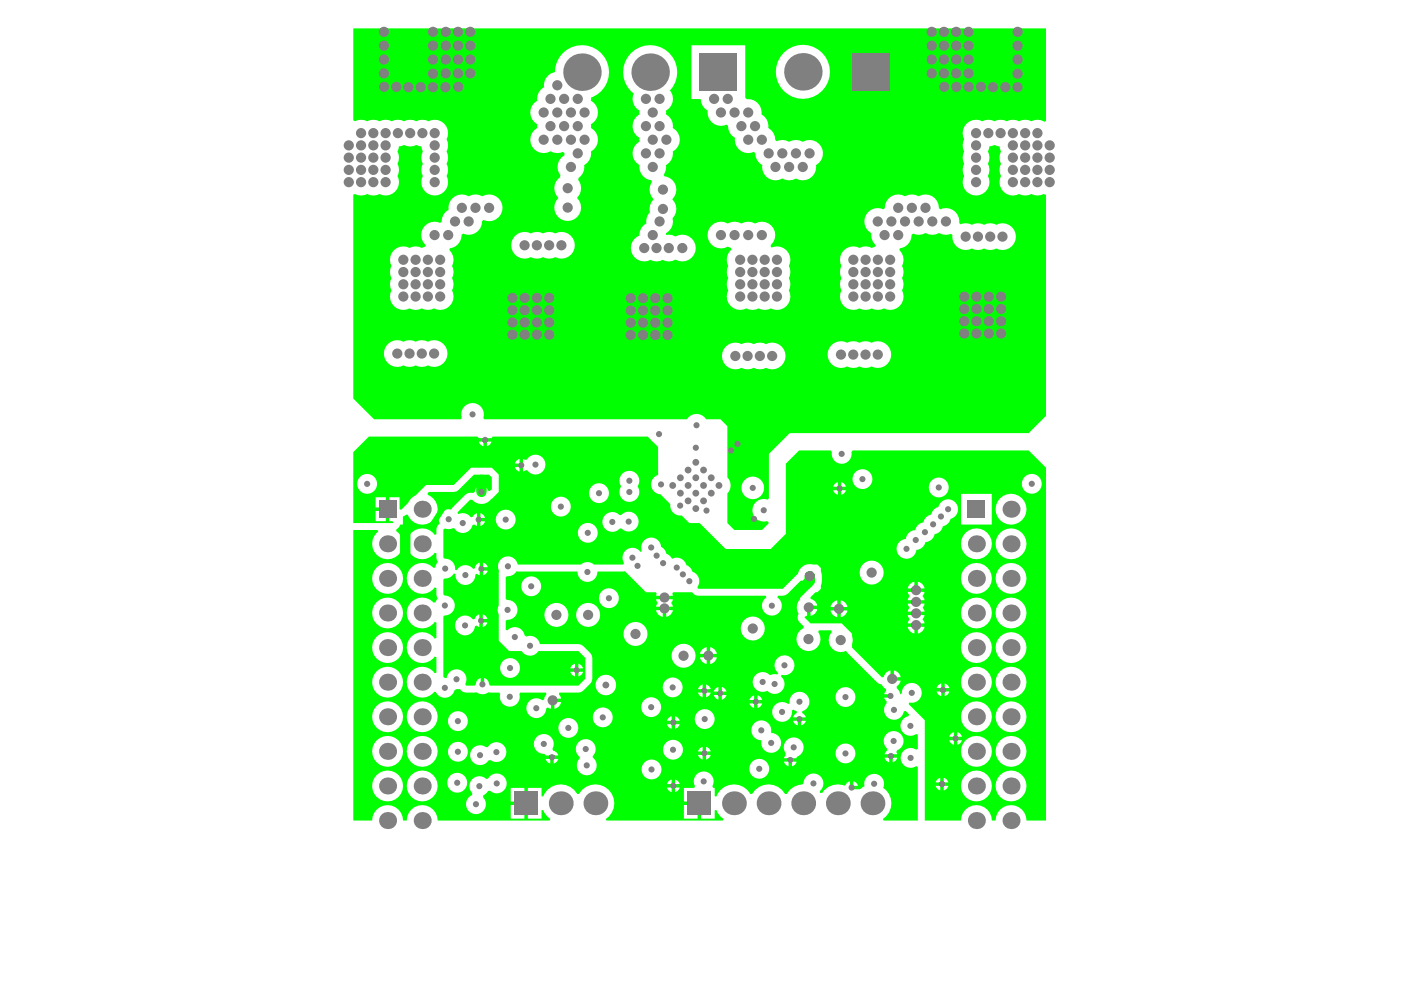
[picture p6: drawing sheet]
<svg xmlns="http://www.w3.org/2000/svg" width="297mm" height="210mm" viewBox="0 0 297 210" stroke-linecap="round" stroke-linejoin="round" font-family="sans-serif">
<g fill="#0f0">
<path d="M74.9 112.4h5.1l.2 .3a3.3 3.3 0 0 0-.3 4.9 3.3 3.3 0 0 0 4.9-.3 3.3 3.3 0 0 0-.8-4.8l.1-.3 .5-.4 .3-.6h.5v-1.7l.7-.4 .4 .1a3.3 3.3 0 0 0 5.3 1.1 3.3 3.3 0 0 0-1.1-5.4v-.3l.2-.3 5.9-.1 3.7-3.6h3.2l.6 .6v2.5l-.5 .4-.4-.1a1.25 1.25 0 0 0-1-1v1.3h-.7v-1.3h-.2a1.91 1.91 0 0 0-.9 1.4l-.3 .1-1.1 .1-.5 .3-3 3.1a2.17 2.17 0 0 0-2.2 .8 2.17 2.17 0 0 0-.3 2.3l-.4 .4-.2 .5-.1 1.3-.3 .1a3.3 3.3 0 0 0-4.9-.5 3.3 3.3 0 0 0 0 4.8 3.3 3.3 0 0 0 4.9-.5l.3 .1v1l.4 .8-.3 .4-.3 .8-.4 .1a3.3 3.3 0 0 0-4.8 0 3.3 3.3 0 0 0 .3 4.7 3.3 3.3 0 0 0 4.8-.6l.3 .2v1.4l.3 .8-.5 .8-.4 .1a3.3 3.3 0 0 0-4.7-.1 3.3 3.3 0 0 0 .2 4.8 3.3 3.3 0 0 0 4.8-.6l.3 .1v3.3l-.3 .1-.4-.4a3.3 3.3 0 0 0-4.7 .1 3.3 3.3 0 0 0 .3 4.7 3.3 3.3 0 0 0 4.8-.6l.3 .1v3.3l-.3 .1-.4-.4a3.3 3.3 0 0 0-4.7 .1 3.3 3.3 0 0 0 .3 4.7 3.3 3.3 0 0 0 4.7-.4h.3l.1 .2a2.11 2.11 0 0 0 2.1 1 2.11 2.11 0 0 0 1.8-1.6l.4-.2h.8l.6 .6 .6 .1h2.2a2.12 2.12 0 0 0 2.6 0h2.2l.2 .4a2.13 2.13 0 0 0 2.2 2.6 2.13 2.13 0 0 0 1.9-2.7l.2-.3h5.5v.4l-.3 .6-.1 .5-.4 .2a2.11 2.11 0 0 0-3.2 .8 2.11 2.11 0 0 0 1.4 2.9 2.11 2.11 0 0 0 2.6-2l.4-.2 .6 .3v-1.8h.4v-.4h1.8l-.5-.9 .1-.4h4a3.9 3.9 0 0 0 3-4.4l-.1-3.5a4.4 4.4 0 0 0-2.9-2.3h-8.2v-.2a2.09 2.09 0 0 0-2.8-1.4l-.4-.3v-.2a2.1 2.1 0 0 0-3.6-.8l-.4-.2v-1.9l.4-.2a2.11 2.11 0 0 0 2.1-2.1 2.11 2.11 0 0 0-2.2-2.1l-.3-.2v-4.6l.5-.2a2.3 2.3 0 0 0 1.9-1.1l12.7 .1a2.2 2.2 0 0 0 2.2 2.2 2.2 2.2 0 0 0 2.2-2.2l5.8-.1 4.5 4.5h2.1l.1 .3-.1 .4h3.6l-.2-.4 .2-.3h4.1l.7 .6 .5 .1h14.4l.1 .4a2.1 2.1 0 0 0-.4 3.1 2.1 2.1 0 0 0 3.1 0 2.1 2.1 0 0 0-.4-3.1l.1-.4 1.6-.1 .5-.3 2.8-2.8h.4l.2 .4 .9 .4v-1.7h.8v1.7l.1 .4-.6 .5h-.5l-1.5 1.5v.7l-.3 .5a2.52 2.52 0 0 0 0 2.6l-.1 1.2 .2 .5 1 1v.4l-.3 .1a2.54 2.54 0 0 0-.9 3.5 2.54 2.54 0 0 0 3.6 .8 2.54 2.54 0 0 0 .7-3.6l.1-.4h2.6l.2 .4-.4 .4a2.54 2.54 0 0 0 .4 3.1 2.54 2.54 0 0 0 3 .5l6.6 6.7 .9 .4 .9 1 .1 .4-.4 .7h1.3v.7h-1.3l.5 .8v.4l-.3 .4a2.11 2.11 0 0 0 1.1 3 2.11 2.11 0 0 0 2.8-1.7l.4-.1 .7 .8-.2 .4a2.11 2.11 0 0 0-1.4 2.9 2.11 2.11 0 0 0 3.1 .8l.4 .2v3l-.5 .1a2.11 2.11 0 0 0-3.1 1.8 2.11 2.11 0 0 0 3.2 1.7l.4 .2v11.4h-7.3l-.1-.4 .6-.5a4 4 0 0 0-.6-6.1 2.11 2.11 0 0 0-1.7-2.9 2.11 2.11 0 0 0-2.2 2.6l-1 .7-1.7-.1v-.3h-.4v-1.4l-.6 .4-.6 .6-.3-.2a4 4 0 0 0-4.4 1.7h-.5l.2-.5a2.11 2.11 0 0 0-.7-3.4 2.11 2.11 0 0 0-2.9 1.9l-.4 .2-.7 .1a4 4 0 0 0-2.5 1.9h-.4a4 4 0 0 0-6.9 0h-.4a4 4 0 0 0-3.8-2 4 4 0 0 0-3.4 2.6l-.4-.1v-1.8h-.3l-.2-.3 .2-.5a2.11 2.11 0 0 0-2.3-2.6 2.11 2.11 0 0 0-1.6 3.1l-.1 .3h-2.2v2.9h3.3v.4h.3v3.3h2.9v-1.8l.4-.1 .9 1.4 .6 .5-.1 .4h-24.7l-.1-.4 .6-.5a4 4 0 0 0-.4-6 4 4 0 0 0-6 1.2h-.3a4 4 0 0 0-3.8-2 4 4 0 0 0-3.4 2.6l-.4-.1v-1.8h-2.9v6.6h2.9v-1.8l.4-.1 .9 1.4 .6 .5-.2 .4h-23.7l-.1-.9a3.3 3.3 0 0 0-3.6-2.4 3.3 3.3 0 0 0-2.9 3.3h-.7l-.2-.9a3.3 3.3 0 0 0-3.6-2.4 3.3 3.3 0 0 0-2.8 3.3h-4zM78.9 122.6a3.3 3.3 0 0 0 6.6 0 3.3 3.3 0 0 0-6.6 0zM110.5 124.3a2.11 2.11 0 0 0 4.2 0 2.11 2.11 0 0 0-4.2 0zM139.1 127.1l.4 .7-.4 .8h3.6l-.4-.8 .4-.7zM127 126.8a2.11 2.11 0 0 0 4.2 0 2.11 2.11 0 0 0-4.2 0zM141.2 129.4v1.4a1.66 1.66 0 0 0 1.5-1.4zM139.1 129.4a1.66 1.66 0 0 0 1.4 1.4v-1.4zM122.1 130.4a2.55 2.55 0 0 0 5.1 0 2.55 2.55 0 0 0-5.1 0zM115.4 130.4a2.55 2.55 0 0 0 5.1 0 2.55 2.55 0 0 0-5.1 0zM78.9 130a3.3 3.3 0 0 0 6.6 0 3.3 3.3 0 0 0-6.6 0zM157.1 133.3a2.55 2.55 0 0 0 5.1 0 2.55 2.55 0 0 0-5.1 0zM132.2 134.4a2.55 2.55 0 0 0 5.1 0 2.55 2.55 0 0 0-5.1 0zM150.6 137.2v1.4h1.4a1.66 1.66 0 0 0-1.4-1.4zM148.9 137.7l-.5 .9h1.4v-1.4zM78.9 137.3a3.3 3.3 0 0 0 6.6 0 3.3 3.3 0 0 0-6.6 0zM150.6 139.4v1.4a1.66 1.66 0 0 0 1.4-1.4zM148.4 139.4a1.66 1.66 0 0 0 1.4 1.4v-1.4zM142.4 139a2.55 2.55 0 0 0 5.1 0 2.55 2.55 0 0 0-5.1 0zM160.2 143.1a2.16 2.16 0 0 0-.2 2.8 2.16 2.16 0 0 0 2.7 .6 2.1 2.1 0 0 0 3.1-.1 2.1 2.1 0 0 0-.3-3l.2-.3a2.11 2.11 0 0 0 2.7-2.2 2.11 2.11 0 0 0-3-1.7 2.11 2.11 0 0 0-.4 3.5l-.2 .3a2.02 2.02 0 0 0-1.6 .2 2.1 2.1 0 0 0-3-.1zM149.7 145.1v1h1a1.25 1.25 0 0 0-1-1zM148.3 145.5l-.3 .6h1v-1zM153 145.7v.9h1a1.25 1.25 0 0 0-1-.9zM151.7 146l-.4 .6h1v-.9zM126.3 145.2a2.19 2.19 0 0 0 4.3 0 2.19 2.19 0 0 0-4.3 0zM149.7 146.8v1a1.25 1.25 0 0 0 1-1zM148 146.8a1.25 1.25 0 0 0 1 1v-1zM140.5 145.7a2.11 2.11 0 0 0 4.2 0 2.11 2.11 0 0 0-4.2 0zM78.9 144.6a3.3 3.3 0 0 0 6.6 0 3.3 3.3 0 0 0-6.6 0zM153 147.4v.9a1.25 1.25 0 0 0 1-.9zM151.3 147.4a1.25 1.25 0 0 0 1 .9v-.9zM160.6 147.4v1h1a1.25 1.25 0 0 0-1-1zM159.3 147.8l-.4 .6h1v-1zM164.3 149.5a2.11 2.11 0 0 0 .8 3.4 2.11 2.11 0 0 0 2.8-2.3l.3-.2 .7 .4v.4l-.4 .3-.3 .6h2.6l-.3-.6-.4-.3v-.4a2.11 2.11 0 0 0 1.5-2.5 2.11 2.11 0 0 0-2.5-1.6 2.11 2.11 0 0 0-1.7 2.4l-.3 .2a2.08 2.08 0 0 0-2.8 .2zM177.1 147.8a2.15 2.15 0 0 0 4.3 0 2.15 2.15 0 0 0-4.3 0zM160.6 149.1v1a1.25 1.25 0 0 0 1-1zM158.9 149.1a1.25 1.25 0 0 0 1 1v-1zM117.5 148.9v1.4a1.66 1.66 0 0 0 1.5-1.4zM135.9 149.9a2.15 2.15 0 0 0 4.3 0 2.15 2.15 0 0 0-4.3 0zM143.1 151.8v1h1a1.25 1.25 0 0 0-1-1zM141.8 152.2l-.4 .6h1v-1zM169.9 152.8v1a1.25 1.25 0 0 0 .9-1zM168.2 152.8a1.25 1.25 0 0 0 .9 1v-1zM125.7 152.1a2.11 2.11 0 0 0 4.2 0 2.11 2.11 0 0 0-4.2 0zM143.1 153.6v.9a1.25 1.25 0 0 0 1-.9zM141.4 153.6a1.25 1.25 0 0 0 1 .9v-.9zM147.3 152.5a2.11 2.11 0 0 0 4.2 0 2.11 2.11 0 0 0-4.2 0zM95 152.9a2.11 2.11 0 0 0 4.2 0 2.11 2.11 0 0 0-4.2 0zM86.2 152a3.3 3.3 0 0 0 6.6 0 3.3 3.3 0 0 0-6.6 0zM78.9 152a3.3 3.3 0 0 0 6.6 0 3.3 3.3 0 0 0-6.6 0zM118.4 154.3a2.11 2.11 0 0 0 4.2 0 2.11 2.11 0 0 0-4.2 0zM100.3 158.6a2.11 2.11 0 0 0 .1 3.2 2.11 2.11 0 0 0 3.1-.5l.4-.1a2.13 2.13 0 0 0 3-.4 2.13 2.13 0 0 0-.5-3 2.13 2.13 0 0 0-3 .6h-.4a2.08 2.08 0 0 0-2.7 .2zM149.7 158.4v.9h1a1.25 1.25 0 0 0-1-.9zM148.3 158.7l-.3 .6h1v-.9zM159.9 153.4a2.12 2.12 0 0 0-.4 2.3 2.12 2.12 0 0 0 1.9 1.3 2.13 2.13 0 0 0 1.7 2.6 2.13 2.13 0 0 0 2.5-1.9 2.13 2.13 0 0 0-2.1-2.3 2.15 2.15 0 0 0-1-2.4 2.15 2.15 0 0 0-2.6 .4zM188 155.6a2.09 2.09 0 0 0 .1 3.1v.5l-.5 .7h2.6l-.2-.4 .2-.4a2.11 2.11 0 0 0 1-3.1 2.11 2.11 0 0 0-3.2-.4zM113.8 156.2a2.13 2.13 0 0 0-.4 2.4 2.13 2.13 0 0 0 2.1 1.3l.2 .3h2.7a1.26 1.26 0 0 0-1.1-1l-.2-.4a2.11 2.11 0 0 0-.5-2.7 2.11 2.11 0 0 0-2.8 .1zM166.8 157a2.07 2.07 0 0 0-.2 2.7v.4l-.4 .7h2.7v-.2a2.16 2.16 0 0 0 1.4-2.6 2.16 2.16 0 0 0-2.6-1.6zM149.7 160.1v.9a1.25 1.25 0 0 0 1-.9zM148 160.1a1.25 1.25 0 0 0 1 .9v-.9zM140.6 159a2.11 2.11 0 0 0 4.2 0 2.11 2.11 0 0 0-4.2 0zM95 159.4a2.11 2.11 0 0 0 4.2 0 2.11 2.11 0 0 0-4.2 0zM189.3 160.6v1a1.25 1.25 0 0 0 .9-1zM187.6 160.6a1.25 1.25 0 0 0 .9 1v-1zM177.1 159.7a2.15 2.15 0 0 0 4.3 0 2.15 2.15 0 0 0-4.3 0zM117.4 160.9v1a1.25 1.25 0 0 0 1-1zM115.7 160.9a1.25 1.25 0 0 0 1 1v-1zM167.9 161.5v1a1.25 1.25 0 0 0 1-1zM166.2 161.5a1.25 1.25 0 0 0 1 1v-1zM86.2 159.3a3.3 3.3 0 0 0 6.6 0 3.3 3.3 0 0 0-6.6 0zM78.9 159.3a3.3 3.3 0 0 0 6.6 0 3.3 3.3 0 0 0-6.6 0zM122.7 157.3a2.08 2.08 0 0 0 .2 3.2v.3a2.11 2.11 0 0 0 .1 3 2.11 2.11 0 0 0 3-.2 2.11 2.11 0 0 0-.3-3v-.3a2.11 2.11 0 0 0 0-3 2.11 2.11 0 0 0-3 0zM158.9 163a2.11 2.11 0 0 0 4.2 0 2.11 2.11 0 0 0-4.2 0zM100.1 165.2a2.11 2.11 0 0 0 0 3v.4a2.11 2.11 0 0 0-1 3 2.11 2.11 0 0 0 3.1 .6 2.11 2.11 0 0 0 .2-3.2l.1-.4 .6-.4 .4-.5h.4a2.11 2.11 0 0 0 3.1-.3 2.11 2.11 0 0 0-.5-3.1 2.11 2.11 0 0 0-3 .8h-.4a2.1 2.1 0 0 0-3 .1zM136 163.1a2.11 2.11 0 0 0 4.2 0 2.11 2.11 0 0 0-4.2 0zM143.1 165.3v.9h1a1.25 1.25 0 0 0-1-.9zM141.8 165.6l-.4 .6h1v-.9zM180.9 165.6v1h1a1.25 1.25 0 0 0-1-1zM143.1 167v.9a1.25 1.25 0 0 0 1-.9zM141.4 167a1.25 1.25 0 0 0 1 .9v-.9zM94.8 166a2.11 2.11 0 0 0 4.2 0 2.11 2.11 0 0 0-4.2 0zM86.2 166.6a3.3 3.3 0 0 0 6.6 0 3.3 3.3 0 0 0-6.6 0zM78.9 166.6a3.3 3.3 0 0 0 6.6 0 3.3 3.3 0 0 0-6.6 0zM108.3 167v2.9h2.9v-2.9zM145 170.7v2.9h2.9v-2.9zM108.3 170.7v2.9h2.9v-2.9z"/>
<path d="M74.9 95.9l3.3-3.3h23.1l.2 .3h2.7l.3-.3h32.8l2.2 2.2v5.9l-.4 .2a2.1 2.1 0 0 0-1 2.3 2.1 2.1 0 0 0 1.9 1.6l2.1 2.1v.3a2.09 2.09 0 0 0 2.4 2.1l1.6 1.6h2.2l5.5 5.5h9.6l3.2-3.2v-14.9l2.8-2.8h6.7l.3 .4-.1 .3a2.11 2.11 0 0 0 2.3 2.1 2.11 2.11 0 0 0 1.9-2.4l.3-.4h37.3l3.7 3.7v74.8h-4.2l-.1-.9a3.3 3.3 0 0 0-3.6-2.4 3.3 3.3 0 0 0-2.8 3.3h-.8l-.1-.9a3.3 3.3 0 0 0-3.6-2.4 3.3 3.3 0 0 0-2.9 3.3h-7.6v-21.3l-3.5-3.4 .2-.3a2.11 2.11 0 0 0 2.6-1.8 2.11 2.11 0 0 0-2-2.4 2.11 2.11 0 0 0-2.2 2.2l-.3 .2-.3-.7-.5-.6v-.4l.4-.2 .4-1h-1.7v-.4h-.4v-1.7a1.65 1.65 0 0 0-1.4 1.3l-.4 .1-6.3-6.3 .1-1.6-.1-1.3-2.3-2.2h-6.6l-1.2-1.3 .5-.3v-1.8h.4v-.4h1.8l-.5-.9-.9-.5-.1-.3 1.1-1.1h.4l.7-.8 .3-1.6-.3-2.8-.7-.7h-.9a2.55 2.55 0 0 0-3.2 1.9l-3.2 3.2h-18l-.2-.3 .2-.2a2.09 2.09 0 0 0-1.2-3.1 2.17 2.17 0 0 0-1.3-1.4 2.11 2.11 0 0 0-3-1.3 1.93 1.93 0 0 0-1.2-1.1 1.98 1.98 0 0 0-1.1-1.5 2.1 2.1 0 0 0-2.6-1.9 2.1 2.1 0 0 0-1.5 2.8l-.3 .2-.2-.2a2.11 2.11 0 0 0-2.8-.2 2.11 2.11 0 0 0-.5 2.8l-.2 .3h-6.2a2.07 2.07 0 0 0-2.7 0h-13.4l-.1-.2a2.11 2.11 0 0 0-2.8-1.4 2.11 2.11 0 0 0-1.1 3l-.1 7.2a2.02 2.02 0 0 0 0 2v5.5l2.2 2.2h2.7l.3 .4a2.11 2.11 0 0 0 3.3-.4h8.4l1.5 1.5v4.4l-1.5 1.5h-18.7l-.6-1.3-.6-.3v1.3h-.8v-1.3a1.34 1.34 0 0 0-1 1.3l-.3 .3h-1.8l-.2-.4 .2-.4a2.11 2.11 0 0 0-1.6-2.7 2.11 2.11 0 0 0-2.5 1.9l-.4-.1-.3-.2v-12.8l.3-.2a2.11 2.11 0 0 0 2.1-2.1 2.11 2.11 0 0 0-2.1-2.1l-.3-.3v-3.1l.4-.2a2.11 2.11 0 0 0 1.8-1.1l.4 .1v.2a2.11 2.11 0 0 0 2.1 2.1 2.11 2.11 0 0 0 2.1-2.2l.3-.1 .6 .3v-2.7a1.3 1.3 0 0 0-1 1.2l-.4 .1-.1-.2a2.11 2.11 0 0 0-3.4 .5l-.3-.1v-.2a2.09 2.09 0 0 0-2.2-2.1l-.3-.3v-5.9l.4-.3 .7 .2 1.2-.2a2.11 2.11 0 0 0 2.1 1 2.11 2.11 0 0 0 1.8-1.7l.4-.1 .5 .3v-2.7l-.6 .4-.3 .4-.4 .1-.2-.3a2.19 2.19 0 0 0-2.4-.4l-.2-.3 2.7-2.8 .6 .2a2.7 2.7 0 0 0 4-.3l1.4-1.5v-3.7l-1.4-1.4h-4.4l-3.7 3.6h-5.9l-2.2 2.2a2.91 2.91 0 0 0-1.5 1.6l-1.5 1.5-.4-.1v-2.6h-2.2v5.1h.7l.2 .4h-8.5zM103.2 93.6v1a1.25 1.25 0 0 0 1-1zM101.5 93.6a1.25 1.25 0 0 0 1 1v-1zM110.9 97.3v2.7l.6-.3 .4 .1a2.11 2.11 0 0 0 3.1 .2 2.11 2.11 0 0 0-.2-3.2 2.11 2.11 0 0 0-3.1 .7h-.4zM109.5 97.7l-.3 .6h1v-1zM109.2 99a1.25 1.25 0 0 0 1 1v-1zM178.4 102.2v1h.9a1.25 1.25 0 0 0-.9-1zM177 102.6l-.3 .6h.9v-1zM180.7 101.6a2.15 2.15 0 0 0 4.3 0 2.15 2.15 0 0 0-4.3 0zM216.6 102.6a2.15 2.15 0 0 0 4.3 0 2.15 2.15 0 0 0-4.3 0zM75.7 102.6a2.15 2.15 0 0 0 4.3 0 2.15 2.15 0 0 0-4.3 0zM178.4 103.9v1a1.25 1.25 0 0 0 .9-1zM176.7 103.9a1.25 1.25 0 0 0 .9 1v-1zM196.9 103.4a2.11 2.11 0 0 0 4.2 0 2.11 2.11 0 0 0-4.2 0zM131.9 100.4a2.07 2.07 0 0 0-.2 2.7 2.1 2.1 0 0 0 1.7 3.3 2.1 2.1 0 0 0 1.8-3.3 2.1 2.1 0 0 0-.4-2.8 2.1 2.1 0 0 0-2.9 .1zM124.9 104.6a2.11 2.11 0 0 0 4.2 0 2.11 2.11 0 0 0-4.2 0zM79.6 105.4v2.2h2.2v-2.2zM128.3 109.2a2.11 2.11 0 0 0 .1 3 2.11 2.11 0 0 0 3-.2h.4a2.11 2.11 0 0 0 3 .1 2.11 2.11 0 0 0-.1-3 2.11 2.11 0 0 0-3 .1h-.4a2.1 2.1 0 0 0-3 0zM116.8 107.4a2.11 2.11 0 0 0 4.2 0 2.11 2.11 0 0 0-4.2 0zM101.9 108.8v1h.9a1.25 1.25 0 0 0-.9-1zM79.6 108.3v2.2h2.2v-2.2zM203.8 104.7v6.5h6.5v-6.5zM211.1 108a3.3 3.3 0 0 0 6.5 0 3.3 3.3 0 0 0-6.5 0zM101.9 110.5v1a1.25 1.25 0 0 0 .9-1zM105.1 110.2a2.11 2.11 0 0 0 4.2 0 2.11 2.11 0 0 0-4.2 0zM122.5 113a2.11 2.11 0 0 0 4.2 0 2.11 2.11 0 0 0-4.2 0zM190.7 114.9a2.11 2.11 0 0 0 .6 3.4 2.11 2.11 0 0 0 3-1.7 2.05 2.05 0 0 0 1.9-1.7 2.05 2.05 0 0 0 2-1.7 2.03 2.03 0 0 0 1.7-1.6 2.1 2.1 0 0 0 1.7-1.6 2.12 2.12 0 0 0 .9-3.6 2.12 2.12 0 0 0-3.5 1.1 2.07 2.07 0 0 0-1.6 1.6 2.03 2.03 0 0 0-1.6 1.7 2.03 2.03 0 0 0-1.8 1.6 2.05 2.05 0 0 0-1.9 1.9l-1 .2zM211.1 115.3a3.3 3.3 0 0 0 6.5 0 3.3 3.3 0 0 0-6.5 0zM203.7 115.3a3.3 3.3 0 0 0 6.6 0 3.3 3.3 0 0 0-6.6 0zM102.4 119.3v1h1a1.25 1.25 0 0 0-1-1zM102.4 121v1a1.25 1.25 0 0 0 1-1zM182.3 121.4a2.55 2.55 0 0 0 5.1 0 2.55 2.55 0 0 0-5.1 0zM194.6 123.4v1.4h1.4a1.66 1.66 0 0 0-1.4-1.4zM192.9 123.8l-.4 1h1.4v-1.4zM211.1 122.6a3.3 3.3 0 0 0 6.5 0 3.3 3.3 0 0 0-6.5 0zM203.7 122.6a3.3 3.3 0 0 0 6.6 0 3.3 3.3 0 0 0-6.6 0zM192.5 125.5l.4 .9-.4 .9h3.5l-.4-.9 .4-.9zM178.3 127.3v1.4h1.4a1.66 1.66 0 0 0-1.4-1.4zM176.6 127.8l-.5 .9h1.4v-1.4zM192.5 128l.4 .8-.4 .9h3.5l-.4-.9 .4-.8zM171.9 129.2v1.4a1.66 1.66 0 0 0 1.4-1.4zM178.3 129.4v1.5a1.66 1.66 0 0 0 1.4-1.5zM176.1 129.4a1.66 1.66 0 0 0 1.4 1.5v-1.5zM102.4 130.3v.9h.9a1.25 1.25 0 0 0-.9-.9zM97.1 131.1a2.14 2.14 0 0 0 .7 3.5 2.14 2.14 0 0 0 3-1.9l.3-.1 .5 .3v-2.6a1.25 1.25 0 0 0-.9 .9l-.4 .1a2.08 2.08 0 0 0-3.2-.2zM192.5 130.4l.4 .9-.4 .9h3.5l-.4-.9 .4-.9zM102.4 132v.9a1.25 1.25 0 0 0 .9-.9zM211.1 130a3.3 3.3 0 0 0 6.5 0 3.3 3.3 0 0 0-6.5 0zM203.7 130a3.3 3.3 0 0 0 6.6 0 3.3 3.3 0 0 0-6.6 0zM194.6 132.9v1.4a1.66 1.66 0 0 0 1.4-1.4zM192.5 132.9a1.66 1.66 0 0 0 1.4 1.4v-1.4zM211.1 137.3a3.3 3.3 0 0 0 6.5 0 3.3 3.3 0 0 0-6.5 0zM203.7 137.3a3.3 3.3 0 0 0 6.6 0 3.3 3.3 0 0 0-6.6 0zM122.6 140.7v1h1a1.25 1.25 0 0 0-1-1zM121.3 141.1l-.4 .6h1v-1zM122.6 142.4v1a1.25 1.25 0 0 0 1-1zM120.9 142.4a1.25 1.25 0 0 0 1 1v-1zM189.5 142.2v1.4h1.4a1.66 1.66 0 0 0-1.4-1.4zM106 141.6a2.15 2.15 0 0 0 4.3 0 2.15 2.15 0 0 0-4.3 0zM200.3 144.9v1h1a1.25 1.25 0 0 0-1-1zM198.9 145.3l-.3 .6h1v-1zM200.3 146.6v1a1.25 1.25 0 0 0 1-1zM198.6 146.6a1.25 1.25 0 0 0 1 1v-1zM211.1 144.6a3.3 3.3 0 0 0 6.5 0 3.3 3.3 0 0 0-6.5 0zM203.7 144.6a3.3 3.3 0 0 0 6.6 0 3.3 3.3 0 0 0-6.6 0zM211.1 152a3.3 3.3 0 0 0 6.5 0 3.3 3.3 0 0 0-6.5 0zM203.7 152a3.3 3.3 0 0 0 6.6 0 3.3 3.3 0 0 0-6.6 0zM203 155.2v1h.9a1.25 1.25 0 0 0-.9-1zM201.6 155.6l-.3 .6h.9v-1zM203 156.9v1a1.25 1.25 0 0 0 .9-1zM201.3 156.9a1.25 1.25 0 0 0 .9 1v-1zM211.1 159.3a3.3 3.3 0 0 0 6.5 0 3.3 3.3 0 0 0-6.5 0zM203.7 159.3a3.3 3.3 0 0 0 6.6 0 3.3 3.3 0 0 0-6.6 0zM200.1 164.9v1h1a1.25 1.25 0 0 0-1-1zM198.7 165.3l-.3 .6h.9v-1zM200.1 166.6v1a1.25 1.25 0 0 0 1-1zM198.4 166.6a1.25 1.25 0 0 0 .9 1v-1zM211.1 166.6a3.3 3.3 0 0 0 6.5 0 3.3 3.3 0 0 0-6.5 0zM203.7 166.6a3.3 3.3 0 0 0 6.6 0 3.3 3.3 0 0 0-6.6 0z"/>
<path d="M74.9 6h146.9v19.7l-.4 .1a2.75 2.75 0 0 0-2.7-.1 2.72 2.72 0 0 0-2.6 0 2.72 2.72 0 0 0-2.7 0 2.72 2.72 0 0 0-2.6 0 2.72 2.72 0 0 0-2.6 0 2.82 2.82 0 0 0-3.3 .5 2.82 2.82 0 0 0-.5 3.3 2.72 2.72 0 0 0 0 2.6 2.71 2.71 0 0 0 0 2.6 2.71 2.71 0 0 0 0 2.6 2.83 2.83 0 0 0 2.5 4.2 2.83 2.83 0 0 0 2.6-4.2 2.71 2.71 0 0 0 0-2.6 2.71 2.71 0 0 0 0-2.6l.3-1.1 1-.3 1.1 .3 .3 1.1a2.71 2.71 0 0 0 0 2.6 2.71 2.71 0 0 0 0 2.6 2.82 2.82 0 0 0 .5 3.3 2.82 2.82 0 0 0 3.4 .5 2.73 2.73 0 0 0 2.6 0 2.73 2.73 0 0 0 2.6 0l.5 .2v46.9l-3.7 3.6h-50.7l-4.4 4.4v9.5l-.3 .2a2.39 2.39 0 0 0-3.2 2.2 2.39 2.39 0 0 0 3.1 2.4l.3 .2 .1 .3-1.4 1.4h-5.9l-1.5-1.5v-6.3a2.45 2.45 0 0 0 0-3.4v-10.8l-1.5-1.5h-3a2.39 2.39 0 0 0-4.1 0h-42.9l-.2-.3a2.39 2.39 0 0 0-2.3-3.2 2.39 2.39 0 0 0-2.3 3.2l-.2 .3h-18.4l-4.4-4.4v-43.2l.4-.2a2.73 2.73 0 0 0 2.6 0 2.73 2.73 0 0 0 2.6 0 2.82 2.82 0 0 0 3.3-.5 2.82 2.82 0 0 0 .5-3.3 2.72 2.72 0 0 0 0-2.6 2.72 2.72 0 0 0 0-2.6l.3-1.1 1.1-.3a2.73 2.73 0 0 0 2.6 0l1 .3 .4 1.1a2.71 2.71 0 0 0 0 2.6 2.71 2.71 0 0 0 0 2.6 2.83 2.83 0 0 0 2.5 4.2 2.83 2.83 0 0 0 2.5-4.2 2.71 2.71 0 0 0 0-2.6 2.71 2.71 0 0 0 0-2.6 2.72 2.72 0 0 0 0-2.6 2.82 2.82 0 0 0-.5-3.3 2.82 2.82 0 0 0-3.3-.5 2.72 2.72 0 0 0-2.6 0 2.72 2.72 0 0 0-2.6 0 2.72 2.72 0 0 0-2.6 0 2.72 2.72 0 0 0-2.6 0 2.72 2.72 0 0 0-2.6 0 2.72 2.72 0 0 0-2.6 0l-.4-.2zM164.5 15.2a5.8 5.8 0 0 0 11.5 0 5.8 5.8 0 0 0-11.5 0zM146.6 9.6v11.4h2a2.79 2.79 0 0 0 1.5 2.5 2.8 2.8 0 0 0 3.9 2.9l.4 .3a2.78 2.78 0 0 0 1.4 2.5 2.8 2.8 0 0 0 4 3l.3 .2a2.78 2.78 0 0 0 1.5 2.6 2.84 2.84 0 0 0 1.3 2.8 2.84 2.84 0 0 0 3 .1 3 3 0 0 0 2.9 0 2.9 2.9 0 0 0 3-.2 2.9 2.9 0 0 0 1.3-2.7 2.85 2.85 0 0 0 1-3.9 2.85 2.85 0 0 0-3.9-1 3 3 0 0 0-2.9 0 2.74 2.74 0 0 0-2.6-.2l-.3-.2a2.78 2.78 0 0 0-1.5-2.6 2.75 2.75 0 0 0-1.5-2.9 2.78 2.78 0 0 0-3-3.2l-.4-.3v-11.1zM184.1 44.9a2.82 2.82 0 0 0 .7 4.5 2.66 2.66 0 0 0 .9 2.6l-.1 .3-.8 .3a2.72 2.72 0 0 0-2.6 0 2.82 2.82 0 0 0-3.3 .5 2.82 2.82 0 0 0-.5 3.3 2.72 2.72 0 0 0 0 2.6 2.71 2.71 0 0 0 0 2.6 2.82 2.82 0 0 0 .5 3.3 2.82 2.82 0 0 0 3.3 .5 2.73 2.73 0 0 0 2.6 0 2.73 2.73 0 0 0 2.6 0 2.82 2.82 0 0 0 3.3-.5 2.82 2.82 0 0 0 .5-3.3 2.71 2.71 0 0 0 0-2.6 2.72 2.72 0 0 0 0-2.6 2.78 2.78 0 0 0-.5-3.4l.1-.4a2.78 2.78 0 0 0 2.5-2.8l.3-.3a2.96 2.96 0 0 0 2.6-.1 3 3 0 0 0 2.9 0 2.72 2.72 0 0 0 2.5 .2l.3 .2a2.81 2.81 0 0 0 4.1 2.9 2.72 2.72 0 0 0 2.6 0 2.72 2.72 0 0 0 2.6 0 2.83 2.83 0 0 0 4.2-2.5 2.83 2.83 0 0 0-4.2-2.5 2.72 2.72 0 0 0-2.6 0 2.72 2.72 0 0 0-2.6 0 2.64 2.64 0 0 0-2.3-.1l-.3-.3a2.8 2.8 0 0 0-4-2.9l-.3-.3a2.86 2.86 0 0 0-4.3-2.5 3 3 0 0 0-2.9 0 2.84 2.84 0 0 0-4.3 2.5l-.3 .3a2.76 2.76 0 0 0-3.2 .5zM83.5 53.1a2.81 2.81 0 0 0-.5 3.3 2.72 2.72 0 0 0 0 2.6 2.71 2.71 0 0 0 0 2.6 2.82 2.82 0 0 0 .5 3.3 2.82 2.82 0 0 0 3.3 .5 2.73 2.73 0 0 0 2.6 0 2.73 2.73 0 0 0 2.6 0 2.82 2.82 0 0 0 3.3-.5 2.82 2.82 0 0 0 .5-3.3 2.72 2.72 0 0 0 0-2.6 2.72 2.72 0 0 0 0-2.6 2.78 2.78 0 0 0-.5-3.4l.1-.4a2.78 2.78 0 0 0 2.5-2.8l.3-.3a2.81 2.81 0 0 0 4-2.6l.3-.3a2.84 2.84 0 0 0 4-2.7 2.84 2.84 0 0 0-4.3-2.3 3 3 0 0 0-2.9 0 2.9 2.9 0 0 0-3 .1 2.9 2.9 0 0 0-1.2 2.8 2.81 2.81 0 0 0-1.5 2.5l-.3 .3a2.82 2.82 0 0 0-3.5 1 2.82 2.82 0 0 0 .5 3.7l-.1 .3-.8 .3a2.73 2.73 0 0 0-2.6 0 2.8 2.8 0 0 0-3.3 .5zM119.3 11.3a5.7 5.7 0 0 0-1.6 4 2.92 2.92 0 0 0-2.4 3.2 3.1 3.1 0 0 0-1.5 2.9 2.83 2.83 0 0 0 .1 4.9v.8a2.85 2.85 0 0 0-1.1 3.9 2.85 2.85 0 0 0 3.9 1.1 2.74 2.74 0 0 0 2.6 .1l.4 .2v.5a2.79 2.79 0 0 0-.9 4.2l-.1 .5a2.9 2.9 0 0 0-.4 4.4 2.86 2.86 0 0 0 .1 4.1 2.86 2.86 0 0 0 4.1-.1 2.86 2.86 0 0 0-.1-4.1 2.79 2.79 0 0 0 .2-3.7l.1-.5a3 3 0 0 0 1.2-2.7 3.1 3.1 0 0 0 1.5-2.9 2.83 2.83 0 0 0-.1-5v-.8a2.82 2.82 0 0 0 0-4.9v-.7a5.7 5.7 0 0 0 2.9-8.5 5.7 5.7 0 0 0-8.9-.9zM150.8 47.8a2.86 2.86 0 0 0-.2 3.8 2.86 2.86 0 0 0 3.7 .7l.7 .3 .1 .3a2.76 2.76 0 0 0-.7 3.5 2.72 2.72 0 0 0 0 2.6 2.71 2.71 0 0 0 0 2.6 2.82 2.82 0 0 0 .5 3.3 2.82 2.82 0 0 0 3.3 .5 2.73 2.73 0 0 0 2.6 0 2.73 2.73 0 0 0 2.6 0 2.82 2.82 0 0 0 3.3-.5 2.82 2.82 0 0 0 .5-3.3 2.71 2.71 0 0 0 0-2.6 2.72 2.72 0 0 0 0-2.6 2.81 2.81 0 0 0-.4-3.2 2.81 2.81 0 0 0-3.2-.7l-.2-.1v-.5a2.85 2.85 0 0 0 .4-3.8 2.85 2.85 0 0 0-3.7-.7 3 3 0 0 0-2.9 0 3 3 0 0 0-2.9 0 2.85 2.85 0 0 0-3.5 .4zM109.2 50a2.83 2.83 0 0 0-.3 3.7 2.83 2.83 0 0 0 3.6 .8 2.73 2.73 0 0 0 2.6 0 2.72 2.72 0 0 0 2.6 0 2.83 2.83 0 0 0 4.2-2.5 2.83 2.83 0 0 0-4.2-2.5 2.72 2.72 0 0 0-2.6 0 2.73 2.73 0 0 0-2.6 0 2.8 2.8 0 0 0-3.3 .5zM133.8 11.3a5.7 5.7 0 0 0 .6 8.5 2.77 2.77 0 0 0 1.2 3.7v.7a2.82 2.82 0 0 0 0 5v.8a2.82 2.82 0 0 0 0 5 2.76 2.76 0 0 0 2.5 3.2l.1 .4a2.91 2.91 0 0 0 .3 3.7 2.81 2.81 0 0 0-.7 2.7 3.1 3.1 0 0 0-.8 2.4 2.79 2.79 0 0 0-1.4 2.6 2.82 2.82 0 0 0-1.6 3.8 2.82 2.82 0 0 0 3.9 1.3 2.72 2.72 0 0 0 2.6 0 2.92 2.92 0 0 0 2.7 0 2.85 2.85 0 0 0 4.3-2.5 2.85 2.85 0 0 0-4.3-2.5l-.7-.3h-1.3v-.4a2.8 2.8 0 0 0 1.4-3.1 2.94 2.94 0 0 0 0-4.1 2.82 2.82 0 0 0 .6-2.9 2.82 2.82 0 0 0-2.3-1.9l-.2-.4a3.1 3.1 0 0 0 .6-2 3.1 3.1 0 0 0 1.4-2.9 2.83 2.83 0 0 0-.1-5 2.75 2.75 0 0 0-1.4-2.9v-.7a2.79 2.79 0 0 0 .8-4.3 5.7 5.7 0 0 0-.2-8 5.7 5.7 0 0 0-8 .1zM82.2 73a2.83 2.83 0 0 0-.3 3.6 2.83 2.83 0 0 0 3.6 .9 2.72 2.72 0 0 0 2.6 0 2.72 2.72 0 0 0 2.6 0 2.83 2.83 0 0 0 4.2-2.5 2.83 2.83 0 0 0-4.2-2.5 2.72 2.72 0 0 0-2.6 0 2.72 2.72 0 0 0-2.6 0 2.8 2.8 0 0 0-3.3 .5zM176.3 73.2a2.83 2.83 0 0 0-.3 3.7 2.83 2.83 0 0 0 3.6 .8 2.72 2.72 0 0 0 2.6 0 2.72 2.72 0 0 0 2.6 0 2.83 2.83 0 0 0 4.2-2.5 2.83 2.83 0 0 0-4.2-2.5 2.72 2.72 0 0 0-2.6 0 2.72 2.72 0 0 0-2.6 0 2.8 2.8 0 0 0-3.3 .5zM153.9 73.5a2.83 2.83 0 0 0-.3 3.6 2.83 2.83 0 0 0 3.6 .9 2.72 2.72 0 0 0 2.6 0 2.72 2.72 0 0 0 2.6 0 2.83 2.83 0 0 0 4.2-2.5 2.83 2.83 0 0 0-4.2-2.5 2.72 2.72 0 0 0-2.6 0 2.72 2.72 0 0 0-2.6 0 2.8 2.8 0 0 0-3.3 .5zM157.2 103.4a2.4 2.4 0 0 0 4.8 0 2.4 2.4 0 0 0-4.8 0z"/>
</g>
<path d="M82.2 108h.5M85.9 112.4v5.1M102.1 101.7v2.6M171.7 122.2v1l-3.5 3.5" fill="none" stroke="#0f0" stroke-width="2.2"/>
<path d="M146.5 170.3h1.8" fill="none" stroke="#0f0" stroke-width="1.5"/>
<path d="M199.9 153.3l-.2 .2" fill="none" stroke="#0f0" stroke-width=".85"/>
<path d="M94.7 106.5l-3.3 5.1" fill="none" stroke="#0f0" stroke-width="1.2"/>
<g fill="#808080">
<circle cx="144.7" cy="52.6" r="1.08"/>
<circle cx="161.5" cy="49.8" r="1.08"/>
<circle cx="158.6" cy="49.8" r="1.08"/>
<circle cx="155.7" cy="49.8" r="1.08"/>
<circle cx="152.9" cy="49.8" r="1.08"/>
<circle cx="139.8" cy="47" r="1.08"/>
<circle cx="138.4" cy="49.8" r="1.08"/>
<circle cx="103.7" cy="44.1" r="1.08"/>
<circle cx="100.8" cy="44.1" r="1.08"/>
<circle cx="99.4" cy="47" r="1.08"/>
<circle cx="97.9" cy="44.1" r="1.08"/>
<circle cx="96.5" cy="47" r="1.08"/>
<circle cx="95" cy="49.8" r="1.08"/>
<circle cx="92.1" cy="49.8" r="1.08"/>
<circle cx="139.8" cy="21" r="1.08"/>
<circle cx="139.8" cy="26.7" r="1.08"/>
<circle cx="141.3" cy="29.6" r="1.08"/>
<circle cx="139.8" cy="32.5" r="1.08"/>
<circle cx="137" cy="21" r="1.08"/>
<circle cx="138.4" cy="23.9" r="1.08"/>
<circle cx="137" cy="26.7" r="1.08"/>
<circle cx="138.4" cy="29.6" r="1.08"/>
<circle cx="137" cy="32.5" r="1.08"/>
<circle cx="138.4" cy="35.4" r="1.08"/>
<circle cx="122.5" cy="21" r="1.08"/>
<circle cx="123.9" cy="23.9" r="1.08"/>
<circle cx="122.5" cy="26.7" r="1.08"/>
<circle cx="123.9" cy="29.6" r="1.08"/>
<circle cx="122.5" cy="32.5" r="1.08"/>
<circle cx="119.6" cy="21" r="1.08"/>
<circle cx="121" cy="23.9" r="1.08"/>
<circle cx="119.6" cy="26.7" r="1.08"/>
<circle cx="121" cy="29.6" r="1.08"/>
<circle cx="121" cy="35.4" r="1.08"/>
<circle cx="118.2" cy="18.1" r="1.08"/>
<circle cx="116.7" cy="21" r="1.08"/>
<circle cx="118.2" cy="23.9" r="1.08"/>
<circle cx="116.7" cy="26.7" r="1.08"/>
<circle cx="118.2" cy="29.6" r="1.08"/>
<circle cx="115.3" cy="23.9" r="1.08"/>
<circle cx="115.3" cy="29.6" r="1.08"/>
<circle cx="171.6" cy="32.5" r="1.08"/>
<circle cx="168.8" cy="32.5" r="1.08"/>
<circle cx="170.2" cy="35.4" r="1.08"/>
<circle cx="165.9" cy="32.5" r="1.08"/>
<circle cx="167.3" cy="35.4" r="1.08"/>
<circle cx="163" cy="32.5" r="1.08"/>
<circle cx="164.4" cy="35.4" r="1.08"/>
<circle cx="160.1" cy="26.7" r="1.08"/>
<circle cx="161.5" cy="29.6" r="1.08"/>
<circle cx="158.6" cy="23.9" r="1.08"/>
<circle cx="157.2" cy="26.7" r="1.08"/>
<circle cx="158.6" cy="29.6" r="1.08"/>
<circle cx="154.3" cy="21" r="1.08"/>
<circle cx="155.7" cy="23.9" r="1.08"/>
<circle cx="151.4" cy="21" r="1.08"/>
<circle cx="152.9" cy="23.9" r="1.08"/>
<circle cx="200.6" cy="47" r="1.08"/>
<circle cx="197.7" cy="47" r="1.08"/>
<circle cx="196.2" cy="44.1" r="1.08"/>
<circle cx="194.8" cy="47" r="1.08"/>
<circle cx="193.3" cy="44.1" r="1.08"/>
<circle cx="191.9" cy="47" r="1.08"/>
<circle cx="190.4" cy="44.1" r="1.08"/>
<circle cx="189" cy="47" r="1.08"/>
<circle cx="190.4" cy="49.8" r="1.08"/>
<circle cx="186.1" cy="47" r="1.08"/>
<circle cx="187.5" cy="49.8" r="1.08"/>
<circle cx="142.8" cy="153.2" r=".65"/>
<circle cx="141.8" cy="52.6" r="1.08"/>
<circle cx="139.2" cy="52.6" r="1.08"/>
<circle cx="136.6" cy="52.6" r="1.08"/>
<circle cx="90.7" cy="55.1" r="1.08"/>
<circle cx="90.7" cy="57.7" r="1.08"/>
<circle cx="202.6" cy="156.6" r=".65"/>
<circle cx="178.2" cy="135.7" r="1.08"/>
<circle cx="172.5" cy="166.1" r=".65"/>
<circle cx="159.6" cy="133.3" r="1.08"/>
<circle cx="115.3" cy="157.7" r=".65"/>
<circle cx="124.2" cy="158.8" r=".65"/>
<circle cx="96.9" cy="166" r=".65"/>
<circle cx="97.1" cy="159.4" r=".65"/>
<circle cx="98.7" cy="121.9" r=".65"/>
<circle cx="98.6" cy="132.6" r=".65"/>
<circle cx="97.1" cy="152.9" r=".65"/>
<circle cx="134.7" cy="134.4" r="1.08"/>
<circle cx="149.2" cy="165.7" r=".65"/>
<circle cx="185.3" cy="166.2" r=".65"/>
<circle cx="149.4" cy="152.5" r=".65"/>
<circle cx="189.2" cy="143.9" r="1.08"/>
<circle cx="193.1" cy="160.7" r=".65"/>
<circle cx="193" cy="153.9" r=".65"/>
<circle cx="117" cy="160.5" r=".65"/>
<circle cx="193.3" cy="146.9" r=".65"/>
<circle cx="164.2" cy="145" r=".65"/>
<circle cx="161" cy="163" r=".65"/>
<circle cx="161.4" cy="154.8" r=".65"/>
<circle cx="161.7" cy="144.6" r=".65"/>
<circle cx="168.3" cy="158.5" r=".65"/>
<circle cx="138.1" cy="149.9" r=".65"/>
<circle cx="138.1" cy="163.1" r=".65"/>
<circle cx="142.8" cy="166.6" r=".65"/>
<circle cx="166.3" cy="141.1" r=".65"/>
<circle cx="188.8" cy="147.6" r=".65"/>
<circle cx="188.9" cy="160.3" r=".65"/>
<circle cx="142.6" cy="145.7" r=".65"/>
<circle cx="142.7" cy="159" r=".65"/>
<circle cx="149.3" cy="159.7" r=".65"/>
<circle cx="128.4" cy="145.2" r=".72"/>
<circle cx="163.5" cy="157.5" r=".65"/>
<circle cx="199.9" cy="146.3" r=".65"/>
<circle cx="199.7" cy="166.3" r=".65"/>
<circle cx="124.4" cy="162.3" r=".65"/>
<circle cx="120.5" cy="154.3" r=".65"/>
<circle cx="152.7" cy="147" r=".65"/>
<circle cx="201" cy="108" r=".65"/>
<circle cx="199.5" cy="109.5" r=".65"/>
<circle cx="192.2" cy="116.4" r=".65"/>
<circle cx="194.1" cy="114.5" r=".65"/>
<circle cx="196.1" cy="112.8" r=".65"/>
<circle cx="197.8" cy="111.2" r=".65"/>
<circle cx="163.6" cy="128.4" r=".65"/>
<circle cx="171.5" cy="128.8" r="1.08"/>
<circle cx="171.4" cy="135.5" r="1.08"/>
<circle cx="159.6" cy="103.4" r=".65"/>
<circle cx="177.9" cy="129.1" r="1.08"/>
<circle cx="108.1" cy="141.6" r=".65"/>
<circle cx="105.2" cy="159.5" r=".65"/>
<circle cx="105.3" cy="166.1" r=".65"/>
<circle cx="109.1" cy="135.1" r=".65"/>
<circle cx="112.6" cy="124.3" r=".65"/>
<circle cx="95.1" cy="110.1" r=".65"/>
<circle cx="112.4" cy="136.9" r=".65"/>
<circle cx="140.9" cy="126.7" r="1.08"/>
<circle cx="180.6" cy="167" r=".65"/>
<circle cx="143.5" cy="120.3" r=".65"/>
<circle cx="146.2" cy="123.2" r=".65"/>
<circle cx="144.8" cy="121.8" r=".65"/>
<circle cx="138.1" cy="116.1" r=".65"/>
<circle cx="139.2" cy="117.8" r=".65"/>
<circle cx="140.6" cy="119.4" r=".65"/>
<circle cx="100.9" cy="170.5" r=".65"/>
<circle cx="96.8" cy="144" r=".65"/>
<circle cx="113.7" cy="150.2" r=".65"/>
<circle cx="140.9" cy="129" r="1.08"/>
<circle cx="118" cy="130.4" r="1.08"/>
<circle cx="124.7" cy="130.4" r="1.08"/>
<circle cx="144.2" cy="107.2" r=".65"/>
<circle cx="149.8" cy="108.3" r=".65"/>
<circle cx="140.2" cy="102.7" r=".65"/>
<circle cx="147.7" cy="90.2" r=".65"/>
<circle cx="147.5" cy="94.9" r=".65"/>
<circle cx="102.9" cy="93.3" r=".65"/>
<circle cx="129.1" cy="126.8" r=".65"/>
<circle cx="124.6" cy="113" r=".65"/>
<circle cx="133.4" cy="104.3" r=".65"/>
<circle cx="139.7" cy="92" r=".65"/>
<circle cx="118.9" cy="107.4" r=".65"/>
<circle cx="134.1" cy="118.2" r=".65"/>
<circle cx="129.8" cy="110.7" r=".65"/>
<circle cx="135.2" cy="120" r=".65"/>
<circle cx="133.4" cy="101.9" r=".65"/>
<circle cx="133.3" cy="110.6" r=".65"/>
<circle cx="124.5" cy="121.3" r=".65"/>
<circle cx="144.9" cy="139" r="1.08"/>
<circle cx="171.7" cy="122.2" r="1.08"/>
<circle cx="184.8" cy="121.4" r="1.08"/>
<circle cx="73.9" cy="38.6" r="1.08"/>
<circle cx="76.6" cy="38.6" r="1.08"/>
<circle cx="79.2" cy="38.6" r="1.08"/>
<circle cx="81.8" cy="38.6" r="1.08"/>
<circle cx="81.8" cy="36" r="1.08"/>
<circle cx="79.2" cy="36" r="1.08"/>
<circle cx="76.6" cy="36" r="1.08"/>
<circle cx="73.9" cy="36" r="1.08"/>
<circle cx="81.8" cy="33.4" r="1.08"/>
<circle cx="79.2" cy="33.4" r="1.08"/>
<circle cx="76.6" cy="33.4" r="1.08"/>
<circle cx="73.9" cy="33.4" r="1.08"/>
<circle cx="81.8" cy="30.8" r="1.08"/>
<circle cx="79.2" cy="30.8" r="1.08"/>
<circle cx="76.6" cy="30.8" r="1.08"/>
<circle cx="74" cy="30.8" r="1.08"/>
<circle cx="84.4" cy="28.2" r="1.08"/>
<circle cx="81.8" cy="28.2" r="1.08"/>
<circle cx="79.2" cy="28.2" r="1.08"/>
<circle cx="76.6" cy="28.2" r="1.08"/>
<circle cx="92.2" cy="28.2" r="1.08"/>
<circle cx="89.6" cy="28.2" r="1.08"/>
<circle cx="87" cy="28.2" r="1.08"/>
<circle cx="92.2" cy="30.8" r="1.08"/>
<circle cx="92.2" cy="33.4" r="1.08"/>
<circle cx="92.2" cy="36" r="1.08"/>
<circle cx="92.2" cy="38.6" r="1.08"/>
<circle cx="222.6" cy="33.4" r="1.08"/>
<circle cx="220" cy="33.4" r="1.08"/>
<circle cx="217.4" cy="33.4" r="1.08"/>
<circle cx="214.7" cy="33.4" r="1.08"/>
<circle cx="222.6" cy="36" r="1.08"/>
<circle cx="220" cy="36" r="1.08"/>
<circle cx="217.4" cy="36" r="1.08"/>
<circle cx="214.7" cy="36" r="1.08"/>
<circle cx="222.6" cy="38.6" r="1.08"/>
<circle cx="220" cy="38.6" r="1.08"/>
<circle cx="217.4" cy="38.6" r="1.08"/>
<circle cx="214.7" cy="38.6" r="1.08"/>
<circle cx="220" cy="28.2" r="1.08"/>
<circle cx="217.4" cy="28.2" r="1.08"/>
<circle cx="214.7" cy="28.2" r="1.08"/>
<circle cx="222.6" cy="30.8" r="1.08"/>
<circle cx="220" cy="30.8" r="1.08"/>
<circle cx="217.4" cy="30.8" r="1.08"/>
<circle cx="214.7" cy="30.8" r="1.08"/>
<circle cx="206.9" cy="28.2" r="1.08"/>
<circle cx="209.5" cy="28.2" r="1.08"/>
<circle cx="212.1" cy="28.2" r="1.08"/>
<circle cx="206.9" cy="38.6" r="1.08"/>
<circle cx="206.9" cy="36" r="1.08"/>
<circle cx="206.9" cy="33.4" r="1.08"/>
<circle cx="206.9" cy="30.8" r="1.08"/>
<circle cx="85.5" cy="55.1" r="1.08"/>
<circle cx="88.1" cy="55.1" r="1.08"/>
<circle cx="93.3" cy="55.1" r="1.08"/>
<circle cx="85.5" cy="57.7" r="1.08"/>
<circle cx="88.1" cy="57.7" r="1.08"/>
<circle cx="93.3" cy="57.7" r="1.08"/>
<circle cx="85.5" cy="60.3" r="1.08"/>
<circle cx="88.1" cy="60.3" r="1.08"/>
<circle cx="90.7" cy="60.3" r="1.08"/>
<circle cx="93.3" cy="60.3" r="1.08"/>
<circle cx="93.3" cy="62.9" r="1.08"/>
<circle cx="90.7" cy="62.9" r="1.08"/>
<circle cx="88.1" cy="62.9" r="1.08"/>
<circle cx="85.5" cy="62.9" r="1.08"/>
<circle cx="108.6" cy="63.2" r="1.08"/>
<circle cx="111.2" cy="63.2" r="1.08"/>
<circle cx="113.8" cy="63.2" r="1.08"/>
<circle cx="116.4" cy="63.2" r="1.08"/>
<circle cx="108.6" cy="65.8" r="1.08"/>
<circle cx="111.2" cy="65.8" r="1.08"/>
<circle cx="113.8" cy="65.8" r="1.08"/>
<circle cx="116.4" cy="65.8" r="1.08"/>
<circle cx="108.6" cy="68.4" r="1.08"/>
<circle cx="111.2" cy="68.4" r="1.08"/>
<circle cx="113.8" cy="68.4" r="1.08"/>
<circle cx="116.5" cy="68.4" r="1.08"/>
<circle cx="116.4" cy="71" r="1.08"/>
<circle cx="113.8" cy="71" r="1.08"/>
<circle cx="111.2" cy="71" r="1.08"/>
<circle cx="108.6" cy="71" r="1.08"/>
<circle cx="156.9" cy="55.1" r="1.08"/>
<circle cx="159.5" cy="55.1" r="1.08"/>
<circle cx="162.1" cy="55.1" r="1.08"/>
<circle cx="164.7" cy="55.1" r="1.08"/>
<circle cx="156.9" cy="57.7" r="1.08"/>
<circle cx="159.5" cy="57.7" r="1.08"/>
<circle cx="162.1" cy="57.7" r="1.08"/>
<circle cx="164.7" cy="57.7" r="1.08"/>
<circle cx="156.9" cy="60.3" r="1.08"/>
<circle cx="159.5" cy="60.3" r="1.08"/>
<circle cx="162.1" cy="60.3" r="1.08"/>
<circle cx="164.7" cy="60.3" r="1.08"/>
<circle cx="164.7" cy="62.9" r="1.08"/>
<circle cx="162.1" cy="62.9" r="1.08"/>
<circle cx="159.5" cy="62.9" r="1.08"/>
<circle cx="156.9" cy="62.9" r="1.08"/>
<circle cx="180.9" cy="55.1" r="1.08"/>
<circle cx="183.5" cy="55.1" r="1.08"/>
<circle cx="186.1" cy="55.1" r="1.08"/>
<circle cx="188.7" cy="55.1" r="1.08"/>
<circle cx="180.9" cy="57.7" r="1.08"/>
<circle cx="183.5" cy="57.7" r="1.08"/>
<circle cx="186.1" cy="57.7" r="1.08"/>
<circle cx="188.7" cy="57.7" r="1.08"/>
<circle cx="180.9" cy="60.3" r="1.08"/>
<circle cx="183.5" cy="60.3" r="1.08"/>
<circle cx="186.1" cy="60.3" r="1.08"/>
<circle cx="188.7" cy="60.3" r="1.08"/>
<circle cx="188.7" cy="62.9" r="1.08"/>
<circle cx="186.1" cy="62.9" r="1.08"/>
<circle cx="183.5" cy="62.9" r="1.08"/>
<circle cx="180.9" cy="62.9" r="1.08"/>
<circle cx="92" cy="75" r="1.08"/>
<circle cx="89.4" cy="75" r="1.08"/>
<circle cx="86.8" cy="75" r="1.08"/>
<circle cx="84.2" cy="75" r="1.08"/>
<circle cx="163.7" cy="75.5" r="1.08"/>
<circle cx="161.1" cy="75.5" r="1.08"/>
<circle cx="158.5" cy="75.5" r="1.08"/>
<circle cx="155.9" cy="75.5" r="1.08"/>
<circle cx="186.1" cy="75.2" r="1.08"/>
<circle cx="183.5" cy="75.2" r="1.08"/>
<circle cx="180.9" cy="75.2" r="1.08"/>
<circle cx="178.3" cy="75.2" r="1.08"/>
<circle cx="169.5" cy="152.5" r=".65"/>
<circle cx="169.5" cy="148.8" r=".65"/>
<circle cx="127.8" cy="152.1" r=".65"/>
<circle cx="102" cy="131.6" r=".65"/>
<circle cx="102.1" cy="120.6" r=".65"/>
<circle cx="101.6" cy="166.7" r=".65"/>
<circle cx="101.8" cy="160.1" r=".65"/>
<circle cx="102.3" cy="145.1" r=".65"/>
<circle cx="165.8" cy="150.9" r=".65"/>
<circle cx="160.3" cy="148.8" r=".65"/>
<circle cx="167.6" cy="161.1" r=".65"/>
<circle cx="150.2" cy="139" r="1.08"/>
<circle cx="122.3" cy="142.1" r=".65"/>
<circle cx="194.2" cy="132.5" r="1.08"/>
<circle cx="100.2" cy="87.9" r=".65"/>
<circle cx="208" cy="18.4" r="1.08"/>
<circle cx="205.4" cy="18.4" r="1.08"/>
<circle cx="202.8" cy="18.4" r="1.08"/>
<circle cx="200.2" cy="18.4" r="1.08"/>
<circle cx="215.7" cy="18.5" r="1.08"/>
<circle cx="213.1" cy="18.5" r="1.08"/>
<circle cx="210.5" cy="18.5" r="1.08"/>
<circle cx="205.3" cy="15.6" r="1.08"/>
<circle cx="202.7" cy="15.6" r="1.08"/>
<circle cx="200.1" cy="15.6" r="1.08"/>
<circle cx="197.5" cy="15.6" r="1.08"/>
<circle cx="205.3" cy="12.6" r="1.08"/>
<circle cx="202.7" cy="12.6" r="1.08"/>
<circle cx="200.1" cy="12.6" r="1.08"/>
<circle cx="197.5" cy="12.6" r="1.08"/>
<circle cx="205.3" cy="9.7" r="1.08"/>
<circle cx="202.7" cy="9.7" r="1.08"/>
<circle cx="200.1" cy="9.7" r="1.08"/>
<circle cx="197.5" cy="9.7" r="1.08"/>
<circle cx="205.3" cy="6.8" r="1.08"/>
<circle cx="202.7" cy="6.8" r="1.08"/>
<circle cx="200.1" cy="6.8" r="1.08"/>
<circle cx="197.5" cy="6.8" r="1.08"/>
<circle cx="215.8" cy="15.6" r="1.08"/>
<circle cx="215.8" cy="12.6" r="1.08"/>
<circle cx="215.8" cy="9.7" r="1.08"/>
<circle cx="215.8" cy="6.8" r="1.08"/>
<circle cx="91.8" cy="6.8" r="1.08"/>
<circle cx="91.8" cy="9.7" r="1.08"/>
<circle cx="91.8" cy="12.6" r="1.08"/>
<circle cx="91.8" cy="15.6" r="1.08"/>
<circle cx="81.4" cy="6.8" r="1.08"/>
<circle cx="81.4" cy="9.7" r="1.08"/>
<circle cx="81.4" cy="12.6" r="1.08"/>
<circle cx="81.4" cy="15.6" r="1.08"/>
<circle cx="86.6" cy="18.5" r="1.08"/>
<circle cx="89.2" cy="18.5" r="1.08"/>
<circle cx="91.8" cy="18.5" r="1.08"/>
<circle cx="81.4" cy="18.4" r="1.08"/>
<circle cx="84" cy="18.4" r="1.08"/>
<circle cx="94.5" cy="6.8" r="1.08"/>
<circle cx="97.1" cy="6.8" r="1.08"/>
<circle cx="99.7" cy="6.8" r="1.08"/>
<circle cx="94.5" cy="9.7" r="1.08"/>
<circle cx="97.1" cy="9.7" r="1.08"/>
<circle cx="99.7" cy="9.7" r="1.08"/>
<circle cx="94.5" cy="12.6" r="1.08"/>
<circle cx="97.1" cy="12.6" r="1.08"/>
<circle cx="99.7" cy="12.6" r="1.08"/>
<circle cx="94.5" cy="15.6" r="1.08"/>
<circle cx="97.1" cy="15.6" r="1.08"/>
<circle cx="99.7" cy="15.6" r="1.08"/>
<circle cx="97.2" cy="18.4" r="1.08"/>
<circle cx="94.4" cy="18.5" r="1.08"/>
<circle cx="140.6" cy="40.2" r="1.08"/>
<circle cx="140.6" cy="44.3" r="1.08"/>
<circle cx="119" cy="52" r="1.08"/>
<circle cx="116.4" cy="52" r="1.08"/>
<circle cx="113.8" cy="52" r="1.08"/>
<circle cx="111.2" cy="52" r="1.08"/>
<circle cx="98.1" cy="110.9" r=".65"/>
<circle cx="101.5" cy="110.2" r=".65"/>
<circle cx="204.4" cy="70.7" r="1.08"/>
<circle cx="207" cy="70.7" r="1.08"/>
<circle cx="209.6" cy="70.7" r="1.08"/>
<circle cx="212.3" cy="70.7" r="1.08"/>
<circle cx="212.3" cy="68.1" r="1.08"/>
<circle cx="209.6" cy="68.1" r="1.08"/>
<circle cx="207" cy="68.1" r="1.08"/>
<circle cx="204.4" cy="68.1" r="1.08"/>
<circle cx="212.3" cy="65.5" r="1.08"/>
<circle cx="209.6" cy="65.5" r="1.08"/>
<circle cx="207" cy="65.5" r="1.08"/>
<circle cx="204.4" cy="65.5" r="1.08"/>
<circle cx="212.3" cy="62.9" r="1.08"/>
<circle cx="209.6" cy="62.9" r="1.08"/>
<circle cx="207" cy="62.9" r="1.08"/>
<circle cx="204.4" cy="62.9" r="1.08"/>
<circle cx="161.9" cy="108.2" r=".65"/>
<circle cx="159.9" cy="110" r=".65"/>
<circle cx="120.4" cy="39.9" r="1.08"/>
<circle cx="120.4" cy="44" r="1.08"/>
<circle cx="110.5" cy="98.7" r=".65"/>
<circle cx="113.5" cy="98.5" r=".65"/>
<circle cx="77.8" cy="102.6" r=".65"/>
<circle cx="94.3" cy="145.8" r=".65"/>
<circle cx="94.3" cy="128.4" r=".65"/>
<circle cx="94.4" cy="120.6" r=".65"/>
<circle cx="107.2" cy="110.2" r=".65"/>
<circle cx="107.7" cy="120.1" r=".65"/>
<circle cx="107.6" cy="129.3" r=".65"/>
<circle cx="108.1" cy="147.7" r=".65"/>
<circle cx="199" cy="103.4" r=".65"/>
<circle cx="133.7" cy="71" r="1.08"/>
<circle cx="136.3" cy="71" r="1.08"/>
<circle cx="138.9" cy="71" r="1.08"/>
<circle cx="141.5" cy="71" r="1.08"/>
<circle cx="141.5" cy="68.4" r="1.08"/>
<circle cx="138.9" cy="68.4" r="1.08"/>
<circle cx="136.3" cy="68.4" r="1.08"/>
<circle cx="133.7" cy="68.4" r="1.08"/>
<circle cx="141.5" cy="65.8" r="1.08"/>
<circle cx="138.9" cy="65.8" r="1.08"/>
<circle cx="136.3" cy="65.8" r="1.08"/>
<circle cx="133.7" cy="65.8" r="1.08"/>
<circle cx="141.5" cy="63.2" r="1.08"/>
<circle cx="138.9" cy="63.2" r="1.08"/>
<circle cx="136.3" cy="63.2" r="1.08"/>
<circle cx="133.7" cy="63.2" r="1.08"/>
<circle cx="182.9" cy="101.6" r=".65"/>
<circle cx="178" cy="103.6" r=".65"/>
<circle cx="155" cy="95.5" r=".65"/>
<circle cx="156.4" cy="94.1" r=".65"/>
<circle cx="117.2" cy="148.5" r="1.08"/>
<circle cx="149.3" cy="146.5" r=".65"/>
<circle cx="127" cy="104.6" r=".65"/>
<circle cx="102.1" cy="104.3" r=".65"/>
<circle cx="218.8" cy="102.6" r=".65"/>
<circle cx="178.4" cy="96.2" r=".65"/>
<circle cx="194.2" cy="125.1" r="1.08"/>
<circle cx="194.2" cy="127.6" r="1.08"/>
<circle cx="194.2" cy="130" r="1.08"/>
<circle cx="142.6" cy="102.9" r=".72"/>
<circle cx="144.3" cy="101.3" r=".72"/>
<circle cx="145.9" cy="99.7" r=".72"/>
<circle cx="147.5" cy="98" r=".72"/>
<circle cx="144.3" cy="104.6" r=".72"/>
<circle cx="145.9" cy="102.9" r=".72"/>
<circle cx="147.5" cy="101.3" r=".72"/>
<circle cx="149.2" cy="99.7" r=".72"/>
<circle cx="145.9" cy="106.2" r=".72"/>
<circle cx="147.5" cy="104.6" r=".72"/>
<circle cx="150.8" cy="101.3" r=".72"/>
<circle cx="147.5" cy="107.8" r=".72"/>
<circle cx="149.2" cy="106.2" r=".72"/>
<circle cx="152.4" cy="102.9" r=".72"/>
<circle cx="150.8" cy="104.6" r=".72"/>
<circle cx="149.2" cy="102.9" r=".72"/>
<circle cx="189.5" cy="150.5" r=".65"/>
<circle cx="189.5" cy="157.1" r=".65"/>
<circle cx="179.3" cy="159.7" r=".65"/>
<circle cx="179.3" cy="147.8" r=".65"/>
<circle cx="204.7" cy="50.2" r="1.08"/>
<circle cx="207.3" cy="50.2" r="1.08"/>
<circle cx="209.9" cy="50.2" r="1.08"/>
<circle cx="212.5" cy="50.2" r="1.08"/>
<circle cx="214.4" cy="159.3" r="1.81"/>
<circle cx="214.4" cy="152" r="1.81"/>
<circle cx="214.4" cy="130" r="1.81"/>
<circle cx="214.4" cy="122.6" r="1.81"/>
<circle cx="214.4" cy="166.6" r="1.81"/>
<circle cx="214.4" cy="174" r="1.81"/>
<circle cx="214.4" cy="137.3" r="1.81"/>
<circle cx="214.4" cy="144.6" r="1.81"/>
<circle cx="214.4" cy="115.3" r="1.81"/>
<circle cx="214.4" cy="108" r="1.81"/>
<circle cx="82.2" cy="159.3" r="1.81"/>
<circle cx="89.5" cy="159.3" r="1.81"/>
<circle cx="82.2" cy="152" r="1.81"/>
<circle cx="89.5" cy="152" r="1.81"/>
<circle cx="82.2" cy="130" r="1.81"/>
<circle cx="89.5" cy="130" r="1.81"/>
<circle cx="82.2" cy="122.6" r="1.81"/>
<circle cx="89.5" cy="122.6" r="1.81"/>
<circle cx="118.9" cy="170.3" r="2.53"/>
<circle cx="163" cy="170.3" r="2.53"/>
<circle cx="155.6" cy="170.3" r="2.53"/>
<circle cx="185" cy="170.3" r="2.53"/>
<circle cx="177.6" cy="170.3" r="2.53"/>
<circle cx="207" cy="159.3" r="1.81"/>
<circle cx="207" cy="152" r="1.81"/>
<circle cx="207" cy="130" r="1.81"/>
<circle cx="207" cy="122.6" r="1.81"/>
<circle cx="82.2" cy="166.6" r="1.81"/>
<circle cx="82.2" cy="174" r="1.81"/>
<circle cx="89.5" cy="166.6" r="1.81"/>
<circle cx="89.5" cy="174" r="1.81"/>
<circle cx="82.2" cy="137.3" r="1.81"/>
<circle cx="82.2" cy="144.6" r="1.81"/>
<circle cx="89.5" cy="137.3" r="1.81"/>
<circle cx="89.5" cy="144.6" r="1.81"/>
<circle cx="82.2" cy="115.3" r="1.81"/>
<circle cx="89.5" cy="115.3" r="1.81"/>
<circle cx="89.5" cy="108" r="1.81"/>
<circle cx="207" cy="166.6" r="1.81"/>
<circle cx="207" cy="174" r="1.81"/>
<circle cx="207" cy="137.3" r="1.81"/>
<circle cx="207" cy="144.6" r="1.81"/>
<circle cx="207" cy="115.3" r="1.81"/>
<circle cx="137.8" cy="15.3" r="4"/>
<circle cx="170.3" cy="170.3" r="2.53"/>
<circle cx="126.2" cy="170.3" r="2.53"/>
<circle cx="123.4" cy="15.3" r="4"/>
<circle cx="170.2" cy="15.2" r="4"/>
</g>
<g fill="#808080">
<path d="M109 167.8h5.1v5h-5.1z" fill-rule="evenodd"/>
<path d="M80.4 106.2h3.6v3.6h-3.6z" fill-rule="evenodd"/>
<path d="M205.2 106.2h3.6v3.6h-3.6z" fill-rule="evenodd"/>
<path d="M180.7 11.3h8v7.9h-8z" fill-rule="evenodd"/>
<path d="M145.7 167.8h5.1v5h-5.1z" fill-rule="evenodd"/>
<path d="M148.3 11.3h8v8h-8z" fill-rule="evenodd"/>
</g>
</svg>
